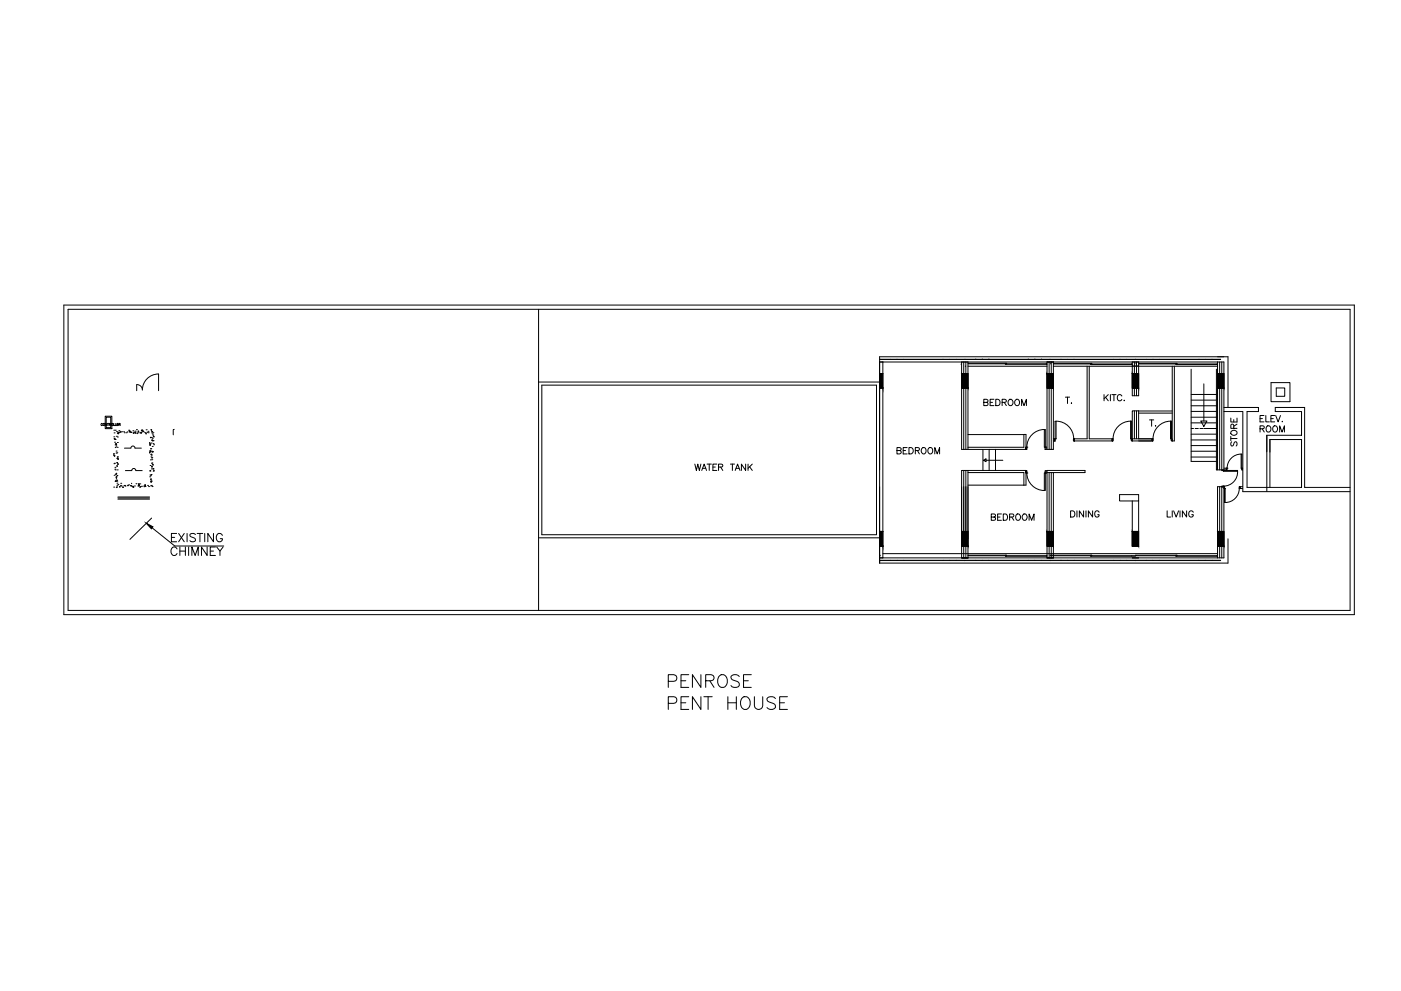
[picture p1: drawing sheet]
<svg xmlns="http://www.w3.org/2000/svg" width="420mm" height="297mm" viewBox="0 0 420 297" stroke-linecap="round" stroke-linejoin="round" font-family="sans-serif">
<!-- layer: PLAN -->
<g fill="none" stroke="#000" stroke-width=".3">
<path d="M19.1 91.4h387.1v92.8h-387.1zM20.4 92.7h384.5v90.3h-384.5zM161.5 92.7v90.3M41 115.3v1.8M41.1 115.3a1.67 1.67 0 0 1 1.6 1.4M42.7 116.9a4.8 4.8 0 0 1 4.8-4.8l.1 5M161.5 114.5h102.3M162.5 115.4h100.4v44.9h-100.4zM263.8 108.5h1v58.7M263.8 116.4h1M263.8 112h1M288.4 112h1.9v4.4h-1.9z"/>
<path d="M288.4 112h1.9M289 108.5v26.2M289.7 108.5v26.2M290.3 109.8h23.7M314 112h1.9v4.4h-1.9zM314 112h1.9M314.6 108.5v26.2M315.3 108.5v26.2M315.9 108.5v26.2h-1.9v-26.2h1.9M315.9 109.8h49.2M326 109.8v21.7h-3.8M326.7 109.8v21.7h6.8"/>
<path d="M339.6 112h1.9v4.4h-1.9zM339.6 112h1.8M339.6 108.5h1.9v10.1h-1.9zM340.2 108.5v10.1M340.8 108.5v10.1M351.6 109.8v22.4h.6v-22.4M357.2 110.7v27.6h7.9M357.2 118.2h7.6M357.2 119.9h7.6M364.8 110.7v30.1h2.2v-32.3h-1.9v32.3M365.1 112h1.9v4.4h-1.9zM365.1 112h1.9"/>
<path d="M365.8 108.5v32.3M366.4 108.5v32.3M381.2 114.7h5.7v5.7h-5.7zM382.7 116.3h2.6v2.5h-2.6zM31.6 124.8h1.9v3.7h-1.9zM31.8 125.1h1.4v3.1h-1.4zM37.3 134.3h1.9M40.5 134.3a.61 .61 0 0 0-.6-.6 .61 .61 0 0 0-.6 .6M40.5 134.3h1.9M52.3 128.7l-.3 .1v1.5M290.3 134.1h16.8v-3.9h.6v4.5h-19.3v-26.2h1.9v26.2M294.8 134.7v6.3"/>
<path d="M296.6 134.7v6.3M298.5 134.7v6.3M322.2 132.2h11.3M339.6 131.5h5.9M340.2 123.1v8.4M340.8 123.1v8.4M341.5 123.1h-1.9v9.1h5.9M341.5 123.1v8.4M341.5 123.2h10.1M341.5 123.8h10.1M357.2 123.3h7.6M357.2 137h7.6"/>
<path d="M357.2 130.1h7.6M357.2 128.4h.7M357.2 135.3h7.6M357.2 133.6h7.6M357.2 131.9h7.6M357.2 126.7h7.6M357.2 125.1h7.6M357.2 121.6h7.6M358.4 128.4h1M359.8 128.4h1M361 128.4h3.8M367 122.1h10.4v1.3h-3.4v22.7h16.3v-14.4v14.3"/>
<path d="M367 123.4h5.7v24h32.2M368.3 122.1v-15.2h-104.5v61.9h104.5v-7.3M390.3 130.2v.3v-7.1h-7.8v-1.3h8.8v24h13.6M390.3 131.7h-9.5v14.4M390.3 130.5h-10.4v16.9M35.4 149h9.4M35.4 149.3h9.4M35.4 149.6h9.4M37.6 141.1l1.9-.1a.61 .61 0 0 1 .6-.6 .61 .61 0 0 1 .6 .6l1.9 .1M45.5 155.3l-6.5 6.4M45.6 158.2l6.8 5.5h14.7M53 159.9h-1.6v2.5h1.6"/>
<path d="M53.6 159.9l1.7 2.5M55.3 159.9l-1.7 2.5M56.1 159.9v2.5M59.1 159.9h1.7M60 159.9v2.5M61.4 159.9v2.5M64 159.9v2.5l-1.7-2.5v2.5M264.8 159.3h-1h1h-1v4.4h1h-1M288.4 159.3h1.9v4.4h-1.9zM288.4 159.3h1.9M289 141v26.2M289.7 141v26.2"/>
<path d="M290.3 141.6h16.8v3.8h.6M290.3 141v26.2M307.7 141h-19.3v26.2M313.7 141.8h.3M313.7 141.1h.3M314 159.3h1.9v4.4h-1.9zM314 141.6h11.4v-.6h-11.4v26.2M314 159.3h1.9M314.6 141.6v25.6M315.3 141.6v25.6M315.9 141.6v25.6M335.8 148.3h5.7v1.9h-5.7z"/>
<path d="M339.6 159.3h1.9v4.4h-1.9zM339.6 159.3h1.8M339.6 150.2v13.5M341.5 150.2v9.1M365.1 159.3h1.9v4.4h-1.9zM365.1 159.3h1.9M365.8 145.9v21.3M366.4 145.9v21.3M371.8 146.4h.9M371.8 145.9h.9M51.4 161.1h1M53.1 164.5a.94 .94 0 0 0-1.1-.5 .94 .94 0 0 0-.7 .9v.6a.94 .94 0 0 0 .7 1 .94 .94 0 0 0 1.1-.6"/>
<path d="M53.9 164v2.5M53.9 165.2h1.7M55.6 164v2.5M56.6 164v2.5M57.5 166.5v-2.5l1 2.5 1-2.5v2.5M58.6 160.2a.94 .94 0 0 0-1.6 .3l.2 .3 1.2 .5 .2 .8a1.12 1.12 0 0 1-1.6 0M62.1 164v2.5l-1.7-2.5v2.5M63 165.2h1M64.6 164h-1.6v2.5h1.6M65 164l1 1.2v1.3M66.7 160.5a.94 .94 0 0 0-1.1-.6 .94 .94 0 0 0-.7 .9v.7a.91 .91 0 0 0 .9 .9 .91 .91 0 0 0 .9-.9h-.6M66.9 164l-.9 1.2"/>
<path d="M161.5 161.2h102.3M263.8 167.2h103.2v-21.3h-1.9v21.3M264.8 165.9h100.3M290.3 167.2h-1.9h1.9"/>
</g>
<!-- layer: HATCH -->
<g fill="none" stroke="#000" stroke-width=".3">
<path d="M34.1 136h.2l-.2 .1M34.1 130.9h.1M34.1 128.9h.1M34.1 136.5h.3v.3zM34.2 139h.1M34.2 131.5h.1M34.2 129.8h.1M34.3 138.9h.1M34.3 131.4l.1 .3zM34.3 132.5h.1M34.5 131.7h.1M34.5 133.4h.1"/>
<path d="M34.6 134.2h.1M34.6 128.9h.1M34.6 132.9h.1M34.8 133.7h.1M34.8 135.8h.1M34.8 135.2h.1M34.9 130.8h.1M34.9 129.4h.1M35 139.7l.2 .1zM35 133.1h-.3l.2 .3 .1-.3M35 137.4h.1M35 135.7h.1"/>
<path d="M35.1 138.6l.2 .1-.1 .1zM35.2 137h.1M35.2 131h.1M35.2 136.9h.1M35.2 132.6h.1M35.2 129.8h.3l-.1 .2zM35.2 139h.1M35.2 139.2h.1M35.3 137.7h.1M35.3 137.5h.1M35.4 129.8h.1M35.4 137.3l-.2 .1 .2 .1"/>
<path d="M35.4 134.1v.1M35.6 129.5l.2 .1-.1 .2zM35.7 129.1h.1M36 129.4h.1M36 129.6h.1M36.5 129.4h.1M37.1 129.4h.1M37.3 129.7h.1M37.9 129.7h.1M38.1 129.5h.1M38.6 128.9h.1M38.7 129.1h.1"/>
<path d="M38.8 129.4l.3-.1-.1 .3zM39.2 129.5h.1M39.3 129.6h.1M39.8 129.1h.1M39.9 129.9h.1M40 129.6h.1M40.2 129.5h.1M40.5 129.2h.1M40.5 129.7h.2v.2zM40.9 128.8h.1M41.1 130h.1M41.2 129.6h.1"/>
<path d="M41.4 129.2h.2l-.1 .2zM41.9 129.7h.1M42.2 129.6h.1M42.2 129.9h.1M42.3 129.6h.1M42.4 128.9h.3l-.1 .3zM42.6 128.9h.1M42.6 129.2h.1M42.9 129.3l.2 .1zM43.4 129.7h.1M43.7 130h.2M43.8 128.8h.1"/>
<path d="M44 129.6h.1M44.4 129.3h.1M44.4 129.7h.1M44.8 132.9h.1M44.8 135.6v.1M44.8 132.6v.2M44.9 133.4l.2-.1v.2zM44.9 133.3h.1M44.9 135.1h.1M44.9 135.3l.3-.1v.3zM45 139.5h.1M45.1 134.5h.1"/>
<path d="M45.1 137.8h.1M45.1 131.1l.2 .1zM45.2 135.3h.1M45.2 136.1h.1M45.2 134.5h.1M45.3 136.9h.1M45.3 128.8h.2v.2zM45.3 136.2h.1M45.3 132.8h.1M45.4 136.4h.1M45.4 131.1h.1M45.4 137.2h.1"/>
<path d="M45.4 129.4h.1M45.4 138.9h.1M45.5 129.8h.1M45.5 131.9h.3l-.1 .2zM45.5 139.8l.2 .1-.1 .1zM45.5 137.8h.1M45.5 129.3h.1M45.5 137.2h.1M45.6 138.8h.1M45.6 135.5h.1M45.6 130.1h.1M45.6 133.8h.1"/>
<path d="M45.7 131.4h.1M45.7 139.2h.1M45.7 139.4h.1M45.7 132.1h.1M45.7 135.3h.2l-.1 .2zM45.8 130.4h.1M45.9 129.7h.1M45.9 133h.1M45.9 132.1h.1M46.1 130.9h.1M46.1 133.3h.1M46.1 130.8v.1"/>
<path d="M34.1 146h.1M34.2 142.5h.1M34.4 140.6h.1M34.5 140.1h.1M34.5 144.3h.1M34.6 140.8h.1M34.6 142.2h.1M34.6 144.1l.2 .2zM34.8 142.8h.1M34.8 141.9l.2 .2zM34.8 143.1l.2 .1-.1 .2zM34.9 143.8h.1"/>
<path d="M34.9 146.1h.1M34.9 145.9h.1M35 144.1h.1M35 144.2h.1M35.1 145.5h.1M35.1 144.8h.1M35.1 142.5h.1M35.2 140.8h.1M35.4 145.2h.1M35.8 145.8l.2 .1-.1 .1zM36.1 145.5h.1M36.2 144.9h.1"/>
<path d="M36.3 145.7h.1M36.8 146h.2l-.1 .1zM37.2 145.5h.1M37.4 145.5h.1M37.5 145.7h.1M38.2 145.6h.1M38.2 145.5h.1M38.6 145.3h.1M39.2 145.5l.1 .2zM39.3 145.6h.1M39.5 144.9h.1M39.8 145.8h.3l-.1 .3z"/>
<path d="M39.8 146.1h.1M40.3 145.7h.1M40.8 145h.1M41.4 145.7h.1M41.4 145.5h.1M41.5 145h.1M41.5 145.1l.2 .2zM41.7 145.5h.2l-.1 .2zM41.9 146.1h.1M41.9 145h.1M42.1 145.8h.1M42.4 145.8h.1"/>
<path d="M43.1 145.7h.1M43.2 145.9h.1M43.4 145.4l.3-.1-.1 .3zM43.5 145.8h.1M44.3 145.5h.1M44.5 145.8h.1M44.9 142.9h.1M44.9 141h.1M44.9 141.2h.1M45 142.4h.1M45.1 143.7h.1M45.1 142.6h.1"/>
<path d="M45.1 143.6h.1M45.1 145.6h.1M45.2 144.4h.1M45.2 143.9h.1M45.2 144.3l.2 .1-.1 .2zM45.3 142.2h.1M45.4 144.2h.1M45.4 140.5h.1M45.4 145.5h.1M45.6 145.8h.1M45.9 140.4h.1M45.9 140.6h.1"/>
<path d="M45.9 141.2h.1M46 141.1h.1"/>
</g>
<!-- layer: PLAN -->
<g fill="#000" stroke="#000" stroke-width=".3">
<path d="M43.8 156.8l2.1 1.1-.5 .6zM263.8 163.7h1z"/>
<path d="M263.8 112l1 4.4h-1zM263.8 112l1 4.4v-4.4z"/>
<path d="M288.4 112v4.4h1.9zM288.4 112h1.9v4.4z"/>
<path d="M314 112v4.4h1.9zM314 112h1.9v4.4z"/>
<path d="M339.6 112v4.4h1.9zM339.6 112h1.9v4.4z"/>
<path d="M365.1 112l1.9 4.4v-4.4zM365.1 112l1.9 4.4h-1.9z"/>
<path d="M288.4 159.3l1.9 4.4v-4.4zM288.4 159.3l1.9 4.4h-1.9z"/>
<path d="M314 159.3l1.9 4.4v-4.4zM314 159.3l1.9 4.4h-1.9z"/>
<path d="M339.6 159.3l1.9 4.4v-4.4zM339.6 159.3l1.9 4.4h-1.9z"/>
<path d="M263.8 159.3v4.4h1zM263.8 159.3h1v4.4z"/>
<path d="M365.1 159.3v4.4h1.9zM365.1 159.3h1.9v4.4z"/>
</g>
<!-- layer: TEXT -->
<g fill="none" stroke="#000" stroke-width=".3">
<path d="M298.1 119.7h-1.2v1.9h1.2M298.6 119.7h.7a1.02 1.02 0 0 1 .6 .9 1.02 1.02 0 0 1-.6 1h-.7zM302.5 120l.2-.2a.88 .88 0 0 1 1.1 .9 .88 .88 0 0 1-1.1 .8l-.4-.6zM304.5 120l.4-.3a.92 .92 0 0 1 .9 1 .92 .92 0 0 1-1.1 .8l-.4-.6zM319.5 119h1.3M320.1 119v1.9M331.1 118.3v1.8M331.6 119.1l.8 1M332.4 118.3l-1.3 1.2M333 118.3v1.8M333.4 118.3h1.3M334.1 118.3v1.8"/>
<path d="M336.4 118.7a.77 .77 0 0 0-1-.3 .77 .77 0 0 0-.3 1 .7 .7 0 0 0 .5 .7 .7 .7 0 0 0 .8-.4M337.2 120v.1zM30.7 127.1l-.2-.2-.2 .3 .1 .4 .3-.2M32.1 126.9v.7l-.5-.7v.7M32.2 126.9h.4M32.4 126.9v.7M32.8 127.3l.4-.3-.4-.1v.7M33 127.3l.2 .3M34.1 126.9v.7h.3M34.6 126.9v.7h.3M35.1 127.3h.2M35.5 126.9h-.4v.7h.4"/>
<path d="M35.7 127.3l.4-.3-.4-.1v.7M35.9 127.3l.2 .3M208.4 139.1l.4 1.9 .5-1.9 .4 1.9 .5-1.9M212.1 139.1h1.2M212.7 139.1v1.9M213.8 140h.7M215 139.1h-1.2v1.9h1.2M215.5 140l1.1-.1 .1-.6-1.2-.2v1.9M216.1 140l.7 1M219 139.1h1.3M219.6 139.1v1.9M223.6 139.1v1.9l-1.3-1.9v1.9"/>
<path d="M224.3 139.1v1.9M224.8 139.9l.8 1.1M225.6 139.1l-1.3 1.3M269 135h1.1l.2-.5-.5-.3h-.8v1.9l1.1-.3 .2-.4-.5-.4M270.9 135h.7M272 134.2h-1.1v1.9h1.1M272.6 134.2h.6a1.02 1.02 0 0 1 .7 .9 1.02 1.02 0 0 1-.7 1h-.6zM274.5 135h1.1v-.7l-1.1-.1v1.9M275.1 135l.6 1.1M276.7 134.2a.92 .92 0 0 1 1.1 .9 .92 .92 0 0 1-1 1 1.1 1.1 0 0 1-.1-1.9zM278.4 134.4l.3-.2a.87 .87 0 0 1 1 .9 .87 .87 0 0 1-1 .8l-.4-.6zM280.3 136.1v-1.9l.8 1.9 .7-1.9v1.9"/>
<path d="M295 120.6l1.1-.1 .1-.6-1.2-.2v1.9l1.2-.2 .1-.5-.5-.3M296.9 120.6h.8M300.5 120.6l1.1-.1 .1-.6-1.2-.2v1.9M301.2 120.6l.6 1M306.4 121.6v-1.9l.7 1.9 .7-1.9v1.9M321.2 120.9h.2zM344.7 125.9h1.3M345.4 125.9v1.9M346.5 127.7h.1zM369.1 125.3v1.2h1.9v-1.2M369.1 131.4h1.9M369.1 130.8v1.3"/>
<path d="M369.4 132.4l-.3 .5 .3 .8 .4-.2 .5-1 .4-.1 .3 .5-.3 .8M369.4 129.2a.9 .9 0 0 1 1.3-.1 .9 .9 0 0 1 0 1.3 .9 .9 0 0 1-1.3-.1l-.3-.4zM370 128.4l-.1-1.1-.6-.1-.2 1.2h1.9M370 125.8v.7M371 127.1l-1 .7M377.9 128.5l1.1-.1 .1-.6-1.2-.2v1.9M377.9 125.5h.7M378.5 128.5l.7 1M379.1 124.5h-1.2v1.9h1.2M379.6 124.5v1.9h1.1M379.9 127.9a.83 .83 0 0 1 1.3 .7 .83 .83 0 0 1-1.3 .6l-.2-.4zM381.1 125.5h.8"/>
<path d="M382 127.7a.88 .88 0 0 1 1.2 .9 .88 .88 0 0 1-1.2 .8l-.3-.6zM382.3 124.5h-1.2v1.9h1.2M382.6 124.5l.7 1.9 .7-1.9M383.8 129.5v-1.9l.7 1.9 .7-1.9v1.9M384.5 126.4h.2zM210.5 141l.7-1.9 .7 1.9M210.7 140.4h.9M220.5 141l.7-1.9 .7 1.9M220.7 140.4h.9M297.3 155l1.1-.1 .1-.3-.1-.5h-1.1v1.9l1.2-.2v-.5l-.4-.3M299.2 155h.7M300.3 154.1h-1.1v1.9h1.1"/>
<path d="M300.9 154.1h.6a1.02 1.02 0 0 1 .7 .9 1.02 1.02 0 0 1-.7 1h-.6zM302.8 155l1.1-.1 .2-.3-.2-.5h-1.1v1.9M303.4 155l.7 1M304.9 154.1a.9 .9 0 0 1 1.2 .9 .9 .9 0 0 1-1.2 .9l-.3-.7zM306.9 154.1a.9 .9 0 0 1 1.2 .9 .9 .9 0 0 1-1.2 .9l-.4-.7v-.4zM308.6 156v-1.9l.8 1.9 .7-1.9v1.9M321.1 153.1h.6a.99 .99 0 0 1 .7 1 .99 .99 0 0 1-.7 .9h-.6zM323 153.1v1.9M325 153.1v1.9l-1.3-1.9v1.9M325.7 153.1v1.9M327.7 153.1v1.9l-1.3-1.9v1.9M329.6 153.5a.75 .75 0 0 0-1-.3 .75 .75 0 0 0-.3 1.1 .66 .66 0 0 0 .7 .7 .66 .66 0 0 0 .6-.7h-.4"/>
<path d="M350 153.1v1.9h1.1M351.6 153.1v1.9M352 153.1l.7 1.9 .8-1.9M353.9 153.1v1.9M355.9 153.1v1.9l-1.3-1.9v1.9M357.9 153.5a.77 .77 0 0 0-1.1-.3 .77 .77 0 0 0-.3 1.1 .68 .68 0 0 0 .7 .7 .68 .68 0 0 0 .7-.7h-.5M200.4 204.2l2.2-.2a1.03 1.03 0 0 0 .4-1 1.03 1.03 0 0 0-.9-.8h-1.7v3.8M200.4 210.8h1.7a1 1 0 0 0 .9-1 1 1 0 0 0-.9-1h-1.7v3.8M204.2 204h1.5M204.2 210.7h1.5M206.6 202.2h-2.4v3.8h2.4M206.6 208.8h-2.4v3.8h2.4"/>
<path d="M210.2 202.2v3.8l-2.5-3.8v3.8M210.2 208.8v3.8l-2.5-3.8v3.8M211.1 208.8h2.5M211.6 204l2.2-.1a.91 .91 0 0 0 0-1.5l-.6-.2h-1.6v3.8M212.4 208.8v3.8M212.9 204l1.2 2M215.6 202.8a1.4 1.4 0 0 1 1.6-.5 1.4 1.4 0 0 1 .9 1.4 1.67 1.67 0 0 1-.4 1.8 1.67 1.67 0 0 1-1.7 .4 2.42 2.42 0 0 1-.4-3.1zM218.3 210.7h2.5M218.3 208.8v3.8M220.8 208.8v3.8M221.7 202.8a1.39 1.39 0 0 0-1.4-.6 1.39 1.39 0 0 0-1.1 1l.4 .5 1.4 .5a.95 .95 0 0 1 .4 1.7 1.73 1.73 0 0 1-2.2-.4M222.4 209.4a1.4 1.4 0 0 1 1.6-.5 1.4 1.4 0 0 1 1 1.4 1.65 1.65 0 0 1-.4 1.8 1.65 1.65 0 0 1-1.8 .3 2.37 2.37 0 0 1-.4-3z"/>
<path d="M223 204h1.4M225.3 202.2h-2.3v3.8h2.3M226.2 208.8v2.7a1.26 1.26 0 0 0 1.3 1.2 1.26 1.26 0 0 0 1.2-1.2v-2.7M232.6 209.4a1.44 1.44 0 0 0-2.6 .3l.4 .6 1.4 .5a.89 .89 0 0 1 .7 .7 .89 .89 0 0 1-.3 .9 1.69 1.69 0 0 1-2.2-.3M233.8 210.7h1.5M236.1 208.8h-2.3v3.8h2.3"/>
<circle cx="31.2" cy="127.2" r=".3"/>
<circle cx="33.6" cy="127.2" r=".3"/>
</g>
<!-- layer: WINDOWS -->
<g fill="none" stroke="#000" stroke-width=".3">
<path d="M263.8 107.7h102.3M267.1 107.7h.1M269 107.7h.1M271 107.7h.1M282.8 107.7h.1M284.8 107.7h.1M286.8 107.7h.1M288.3 109.1v.2M289.5 109.7v.2M290.3 109.1h23.7M290.3 108.9h11.6v.3M292.6 107.6v.1"/>
<path d="M294.6 107.6v.1M296.6 107.6v.1M301.5 108.9v.3h12.5M301.7 108.9v.3M308.4 107.6v.1M310.4 107.6v.1M312.3 107.6v.1M313.8 109.1v.2M315.1 108.9v.2M315.9 108.9h11.5v.4M315.9 109.1h23.7M318.2 107.7h.1"/>
<path d="M320.2 107.7h.1M322.1 107.7h.1M327.1 108.9v.4h12.5M327.3 108.9v.4M334 107.7h.1M335.9 107.7h.1M337.9 107.7h.1M339.4 109.1v.2M340.7 108.9v.2M341.5 108.9h11.5v.4M341.5 109.1h23.6M343.8 107.7h.1"/>
<path d="M345.8 107.7h.1M347.7 107.7h.1M352.7 108.9v.4h12.4M352.8 108.9v.4M359.6 107.7h.1M361 115.1v11.1M361.5 107.7h.1M363.5 107.7h.1M365 109.1v.2M290.3 130.3h16.8M295 138l.7-.5v.9zM295.7 138h5.1"/>
<path d="M307.7 134v.7M307.7 134v.7v-.7h.2M307.9 134l.1 .7h-.3M307.9 134h.1M313.2 128.8h.3l-.1 5.9h.3v-.7h-.5zM313.2 128.7a5.3 5.3 0 0 0-5.3 5.3M313.5 134h.1M313.7 134h.3M313.7 134.7h.3M315.9 131.5h.3M316.4 131.5l.1 .7h-.6M316.4 131.5h.1"/>
<path d="M316.4 131.5v-5.2h.3v5.2h-.5v.7M316.7 126.2a5.3 5.3 0 0 1 5.3 5.3M322 131.5l-.1 .7h.3M322 131.5h.1M322 131.5h.2v.7v-.7M322.2 131.5v.7M333.5 131.5v.7M333.6 131.5v.7v-.7h.3v.7h-.3M339.1 126.2h.3l-.1 6h.3v-.7h-.5zM339.1 126.2a5.3 5.3 0 0 0-5.3 5.3M345.5 131.5v.7M345.5 131.5v.7v-.7h.3v.7h-.3"/>
<path d="M351 126.2h.3v6h.3v-.7h-.6zM351.1 126.2a5.3 5.3 0 0 0-5.3 5.3M360.1 126.2h1.9l-1 1.6zM372.2 136.1h.2v4.8h.2v-.6h-.4zM372.2 136.1a4.2 4.2 0 0 0-4.2 4.2M290.3 145.4h16.8M307.7 141.1v.7M307.7 141.8v-.7v.7h.2M307.7 141.1h.3l-.1 .7M307.9 141.8h.1M307.9 141.8a5.3 5.3 0 0 0 5.3 5.2M313.4 141.1l.1 5.9h-.3v-5.2h.5v-.7z"/>
<path d="M313.5 141.8h.1M366.4 145.7h.5v.2h-.5h.5h-.5zM366.9 145.7h.1M366.9 141l-.5 .1v-.3h.5v.5h4.3M366.9 141h.1M366.9 141h4.3v.3M367 145.9v.5h.4v4.2h-.2l.1-4.7zM367.2 146.4h.1M367.8 140.3v.6M367.8 140.3v.6v-.6h.2v.6h-.2zM368 140.3h.1M371.1 141.2a4.2 4.2 0 0 1-4.2 4.5"/>
<path d="M371.6 145.9h.2v.5v-.5v.5h-.2zM371.7 146.4a4.2 4.2 0 0 1-4.3 4.2M371.7 146.4h.1M371.9 145.9v.5M372.4 140.3h.1M263.8 167.9h102.3M263.8 168h102.3M264 166.4v.2M267.1 167.9v.1M269 167.9v.1M271 167.9v.1M282.8 167.9v.1"/>
<path d="M284.8 167.9v.1M286.8 167.9v.1M290.3 166.6h23.7M290.3 166.4h11.6v.3M292.6 167.9v.1M294.6 167.9v.1M296.6 167.9v.1M301.5 166.4v.3h12.5M301.7 166.4v.3M308.4 167.9v.1M310.4 167.9v.1M312.3 167.9v.1"/>
<path d="M313.8 166.6v.1M314.9 166.6h50.2M314.9 166.4h12.5v.3M315.1 166.4v.2M318.2 167.9v.1M320.2 167.9v.1M322.1 167.9v.1M327.1 166.4v.3h13.4M327.3 166.4v.3M334 167.9v.1M335.9 167.9v.1M337.9 167.9v.1"/>
<path d="M339.4 166.6v.1M340.5 166.4h12.5v.3M340.7 166.4v.2M343.8 167.9v.1M345.8 167.9v.1M347.7 167.9v.1M352.7 166.4v.3h12.4M352.8 166.4v.3M359.6 167.9v.1M361.5 167.9v.1M363.5 167.9v.1M365 166.6v.1"/>
</g>
<!-- layer: WALL -->
<path d="M264.8 108.5h100.3M307.7 141v4.4M367 140.8l.8 .1M367.1 140.3h.7" fill="none" stroke="#000" stroke-width=".3"/>
</svg>
